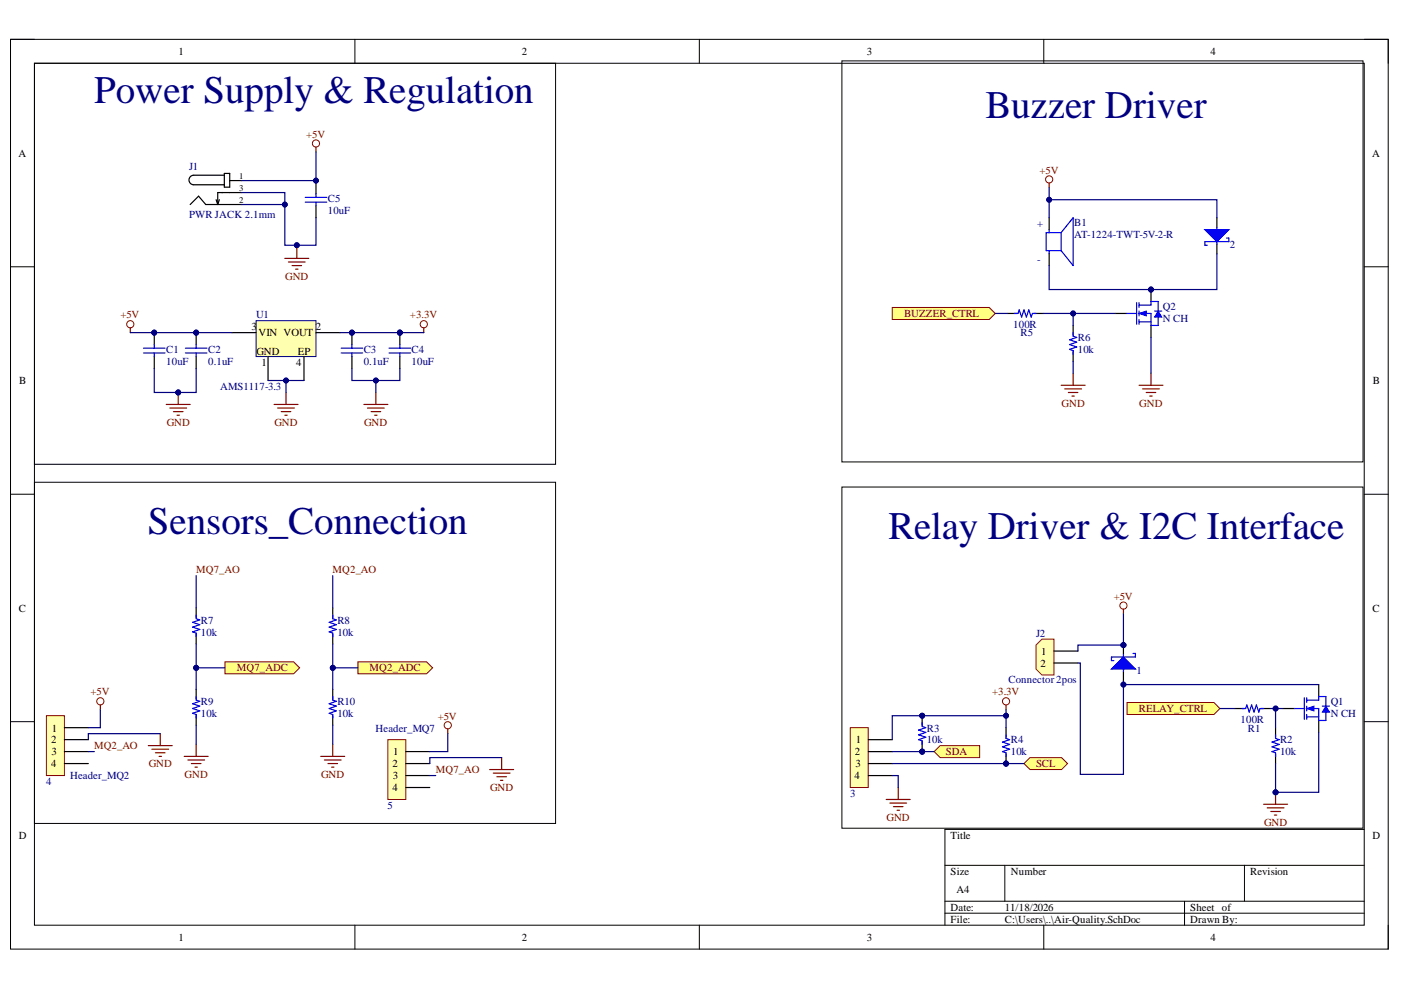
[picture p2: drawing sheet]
<svg xmlns="http://www.w3.org/2000/svg" width="297mm" height="210mm" viewBox="0 0 297 210" stroke-linecap="round" stroke-linejoin="round" font-family="sans-serif">
<defs><g id="words">
<g font-size="8.3" fill="#000080">
<text x="20" y="21.8">Power Supply &amp; Regulation</text>
<text x="208.9" y="25.1">Buzzer Driver</text>
<text x="31.4" y="113.2">Sensors_Connection</text>
<text x="188.4" y="114.2">Relay Driver &amp; I2C Interface</text>
</g>
<g font-size="2.3">
<text x="37.9" y="11.6">1</text>
<text x="110.7" y="11.6">2</text>
<text x="183.8" y="11.6">3</text>
<text x="256.7" y="11.6">4</text>
<text x="3.9" y="33.3">A</text>
<text x="290.9" y="33.3">A</text>
<text x="53.3" y="70">3</text>
<text x="54.8" y="71.3">VIN VOUT</text>
<text x="67" y="70">2</text>
<text x="54.4" y="75.4">GND</text>
<text x="55.5" y="77.6">1</text>
<text x="62.8" y="77.6">4</text>
<text x="63.2" y="75.4">EP</text>
<text x="4.1" y="81.4">B</text>
<text x="291.1" y="81.4">B</text>
<text x="4" y="129.7">C</text>
<text x="291" y="129.7">C</text>
<text x="220.6" y="141.3">2</text>
<text x="220.8" y="138.8">1</text>
<text x="11" y="155.1">1</text>
<text x="10.8" y="157.6">2</text>
<text x="10.9" y="160.2">3</text>
<text x="83.4" y="160.2">1</text>
<text x="181.3" y="160.2">2</text>
<text x="181.4" y="157.6">1</text>
<text x="10.8" y="162.7">4</text>
<text x="83.2" y="162.7">2</text>
<text x="83.2" y="167.8">4</text>
<text x="83.3" y="165.2">3</text>
<text x="181.2" y="165.2">4</text>
<text x="181.4" y="162.7">3</text>
<text x="4" y="177.9">D</text>
<text x="201.6" y="177.9">Title</text>
<text x="291" y="177.9">D</text>
<text x="201.6" y="185.5">Size</text>
<text x="214.3" y="185.5">Number</text>
<text x="265.1" y="185.5">Revision</text>
<text x="202.8" y="189.3">A4</text>
<text x="201.6" y="193.1">Date:</text>
<text x="201.6" y="195.7">File:</text>
<text x="213.1" y="193.1">11/18/2026</text>
<text x="213.1" y="195.7">C:\Users\..\Air-Quality.SchDoc</text>
<text x="252.4" y="193.1">Sheet of</text>
<text x="252.4" y="195.7">Drawn By:</text>
<text x="37.9" y="199.5">1</text>
<text x="110.7" y="199.5">2</text>
<text x="183.8" y="199.5">3</text>
<text x="256.7" y="199.5">4</text>
</g>
<g font-size="2.3" fill="#800000">
<text x="64.9" y="29.2">+5V</text>
<text x="220.4" y="36.8">+5V</text>
<text x="60.5" y="59.4">GND</text>
<text x="25.5" y="67.5">+5V</text>
<text x="86.9" y="67.5">+3.3V</text>
<text x="191.7" y="67.2">BUZZER_CTRL</text>
<text x="225.1" y="86.2">GND</text>
<text x="241.5" y="86.2">GND</text>
<text x="35.3" y="90.4">GND</text>
<text x="58.2" y="90.4">GND</text>
<text x="77.2" y="90.4">GND</text>
<text x="41.6" y="121.6">MQ7_AO</text>
<text x="70.5" y="121.6">MQ2_AO</text>
<text x="236.1" y="127.1">+5V</text>
<text x="50.2" y="142.3">MQ7_ADC</text>
<text x="78.4" y="142.3">MQ2_ADC</text>
<text x="19.2" y="147.4">+5V</text>
<text x="210.4" y="147.4">+3.3V</text>
<text x="92.8" y="152.6">+5V</text>
<text x="241.5" y="151">RELAY_CTRL</text>
<text x="20" y="158.9">MQ2_AO</text>
<text x="200.5" y="160.2">SDA</text>
<text x="31.5" y="162.7">GND</text>
<text x="39.1" y="165">GND</text>
<text x="68.1" y="165">GND</text>
<text x="92.4" y="164">MQ7_AO</text>
<text x="103.9" y="167.8">GND</text>
<text x="219.7" y="162.7">SCL</text>
<text x="187.9" y="174.1">GND</text>
<text x="268" y="175.1">GND</text>
</g>
<g font-size="2.3" fill="#000080">
<text x="40.1" y="36.1">J1</text>
<text x="40.1" y="46.2">PWR JACK 2.1mm</text>
<text x="69.5" y="45.4">10uF</text>
<text x="69.5" y="42.9">C5</text>
<text x="227.8" y="48">B1</text>
<text x="219.9" y="48.2">+</text>
<text x="227.8" y="50.5">AT-1224-TWT-5V-2-R</text>
<text x="260.7" y="52.5">2</text>
<text x="219.9" y="55.8">-</text>
<text x="246.5" y="65.7">Q2</text>
<text x="54.3" y="67.5">U1</text>
<text x="214.8" y="69.5">100R</text>
<text x="216.4" y="71.3">R5</text>
<text x="246.5" y="68.3">N CH</text>
<text x="35.3" y="77.4">10uF</text>
<text x="35.3" y="74.8">C1</text>
<text x="44.1" y="77.4">0.1uF</text>
<text x="44.1" y="74.8">C2</text>
<text x="77.1" y="77.4">0.1uF</text>
<text x="77.1" y="74.8">C3</text>
<text x="87.3" y="77.4">10uF</text>
<text x="87.3" y="74.8">C4</text>
<text x="228.5" y="74.8">10k</text>
<text x="228.5" y="72.3">R6</text>
<text x="46.7" y="82.7">AMS1117-3.3</text>
<text x="42.6" y="134.7">10k</text>
<text x="42.6" y="132.2">R7</text>
<text x="71.5" y="134.7">10k</text>
<text x="71.5" y="132.2">R8</text>
<text x="219.7" y="135">J2</text>
<text x="241" y="142.9">1</text>
<text x="42.6" y="149.5">R9</text>
<text x="71.5" y="149.5">R10</text>
<text x="213.8" y="144.9">Connector 2pos</text>
<text x="282.1" y="149.5">Q1</text>
<text x="42.6" y="152.1">10k</text>
<text x="71.5" y="152.1">10k</text>
<text x="79.6" y="155.1">Header_MQ7</text>
<text x="196.5" y="155.1">R3</text>
<text x="263" y="153.3">100R</text>
<text x="264.5" y="155.1">R1</text>
<text x="282.1" y="152.1">N CH</text>
<text x="196.5" y="157.6">10k</text>
<text x="214.3" y="160.2">10k</text>
<text x="214.3" y="157.6">R4</text>
<text x="271.4" y="160.2">10k</text>
<text x="271.4" y="157.6">R2</text>
<text x="9.8" y="166.5">4</text>
<text x="14.9" y="165.2">Header_MQ2</text>
<text x="82.2" y="171.6">5</text>
<text x="180.3" y="169">3</text>
</g>
<g font-size="1.9">
<text x="50.7" y="37.9">1</text>
<text x="50.7" y="40.5">3</text>
<text x="50.7" y="43">2</text>
</g>
</g></defs>
<path d="M2.2 8.3h292.1v192.9h-292.1z" fill="none" stroke="#000" stroke-width=".21"/>
<path d="M7.3 13.4h281.9v182.8h-281.9z" fill-rule="evenodd" fill="#fff"/>
<g fill="none" stroke="#000" stroke-width=".21">
<path d="M2.2 8.3h5.1M7.3 13.4h281.9v182.8h-281.9zM75.2 8.3v5.1M148.3 8.3v5.1M221.3 8.3v5.1M289.2 8.3h5.1v5.1M2.2 56.6h5.1M289.2 56.6h5.1M2.2 104.8h5.1M289.2 104.8h5.1M2.2 153h5.1M289.2 153h5.1"/>
<path d="M289.2 175.9h-88.9v20.3M75.2 196.2v5M148.3 196.2v5M200.3 183.5h88.9M200.3 191.1h88.9M200.3 193.6h88.9M213 183.5v7.6M221.3 196.2v5M251.1 191.1v5.1M263.8 183.5v7.6M294.3 196.2v5"/>
</g>
<path d="M47.6 37.1h-6.5a1.01 1.01 0 0 0-1 1.1 1.01 1.01 0 0 0 1 1h6.5M47.6 36.8h1.1v2.9h-1.1zM48.7 38.3h2.5M67 38.5v2.6M40.3 43.4l1.8-1.8 1.5 1.8h7.6M45.8 42.3l.4 1.1M46.5 42.3l-.3 1.1M51.2 40.8h-5v2.6M67 43.6v2.6" fill="none" stroke="#000" stroke-width=".25"/>
<circle cx="67" cy="30.4" r=".76" fill="none" stroke="#800000" stroke-width=".21"/>
<path d="M67 31.2v1M60.4 54.8h5.1M61.2 55.6h3.5M61.9 56.3h2M62.7 57.1h.5M62.9 52.2v2.6" fill="none" stroke="#800000" stroke-width=".25"/>
<path d="M64.7 42.9h4.6M64.7 41.8h4.6M67 41.1v.7M67 42.9v.7" fill="none" stroke="#00f" stroke-width=".25"/>
<path d="M219.7 136.8l1.2-1.3h2.6v7.6h-2.6l-1.2-1.2z" fill-rule="evenodd" fill="#ffffb0"/>
<path d="M219.7 136.8l1.2-1.3h2.6v7.6h-2.6l-1.2-1.2z" fill="none" stroke="#980000" stroke-width=".21"/>
<path d="M223.5 138h5M223.5 140.6h5" fill="none" stroke="#000" stroke-width=".25"/>
<circle cx="238.2" cy="136.8" r=".51" fill="#000080"/>
<circle cx="238.2" cy="136.8" r=".51" fill="none" stroke="#000080" stroke-width=".21"/>
<path d="M240.7 138.5v.8h-5v.8" fill="none" stroke="#00f" stroke-width=".25"/>
<path d="M238.2 136.8v2" fill="none" stroke="#000" stroke-width=".25"/>
<circle cx="238.2" cy="136.8" r=".51" fill="#000080"/>
<circle cx="238.2" cy="136.8" r=".51" fill="none" stroke="#000080" stroke-width=".21"/>
<path d="M238.2 142.4v2" fill="none" stroke="#000" stroke-width=".25"/>
<path d="M238.2 138.8v.5M235.7 140.1h.5M238.2 141.9v.5" fill="none" stroke="#00f" stroke-width=".25"/>
<path d="M238.2 139.3l2.5 2.6h-5z" fill="#00f"/>
<path d="M238.2 139.3l2.5 2.6h-5zM240.2 138.5h.5M274.5 150.2h2M276.5 147.9v4.6M277 152h2.6M277 150.2h2.6M277 147.9v1M277 149.7v1M277 151.5v1M279.6 147.7v.7h-2.6" fill="none" stroke="#00f" stroke-width=".25"/>
<circle cx="238.2" cy="128.4" r=".76" fill="none" stroke="#800000" stroke-width=".21"/>
<path d="M238.2 129.2v1" fill="none" stroke="#800000" stroke-width=".25"/>
<path d="M272 150.2h2.5M279.6 145.1v2.6M279.6 152.8v2.5" fill="none" stroke="#000" stroke-width=".25"/>
<path d="M277 150.2l1.6-.5v1z" fill="#00f"/>
<path d="M277 150.2l1.6-.5v1z" fill="none" stroke="#00f" stroke-width=".21"/>
<path d="M279.6 150.2v2.6h1.5v-1.8M279.6 147.7h1.5v2" fill="none" stroke="#00f" stroke-width=".25"/>
<path d="M281.1 149.7l.8 1.3h-1.5z" fill="#00f"/>
<path d="M281.1 149.7l.8 1.3h-1.5z" fill="none" stroke="#00f" stroke-width=".21"/>
<path d="M263.3 150.2h.8l.3-.7 .5 1.5 .5-1.5 .5 1.5 .5-1.5 .5 1.5 .2-.8h.8M280.4 149.7h1.5" fill="none" stroke="#00f" stroke-width=".25"/>
<path d="M261.8 150.2h2M267.4 150.2h2" fill="none" stroke="#000" stroke-width=".25"/>
<path d="M267.9 170.5h5.1M268.7 171.3h3.5M269.4 172.1h2.1M270.2 172.8h.5M270.4 168v2.5" fill="none" stroke="#800000" stroke-width=".25"/>
<circle cx="270.4" cy="168" r=".51" fill="#000080"/>
<circle cx="270.4" cy="168" r=".51" fill="none" stroke="#000080" stroke-width=".21"/>
<path d="M41.6 128.9v2M41.6 134.5v2M70.5 128.9v2M70.5 134.5v2M41.6 146.2v2M41.6 151.7v2.1M70.5 146.2v2M70.5 151.7v2.1M270.4 154.3v2M270.4 159.9v2" fill="none" stroke="#000" stroke-width=".25"/>
<path d="M41.6 130.4v.8l.8 .2-1.6 .5 1.6 .6-1.6 .5 1.6 .5-1.6 .5 .8 .2v.8M70.5 130.4v.8l.8 .2-1.5 .5 1.5 .6-1.5 .5 1.5 .5-1.5 .5 .7 .2v.8M41.6 147.7v.7l.8 .3-1.6 .5 1.6 .5-1.6 .5 1.6 .5-1.6 .5 .8 .3v.7M70.5 147.7v.7l.8 .3-1.5 .5 1.5 .5-1.5 .5 1.5 .5-1.5 .5 .7 .3v.7M270.4 155.8v.8l.8 .2-1.5 .5 1.5 .5-1.5 .5 1.5 .6-1.5 .5 .7 .2v.8" fill="none" stroke="#00f" stroke-width=".25"/>
<path d="M41.6 157.8v2.6M70.5 157.8v2.6M39.1 160.4h5M39.8 161.1h3.6M40.6 161.9h2M41.3 162.7h.5M68 160.4h5.1M68.8 161.1h3.5M69.5 161.9h2.1M70.3 162.7h.5" fill="none" stroke="#800000" stroke-width=".25"/>
<path d="M54.3 68h12.7v7.6h-12.7z" fill-rule="evenodd" fill="#ffffb0"/>
<path d="M54.3 68h12.7v7.6h-12.7z" fill="none" stroke="#000080" stroke-width=".21"/>
<path d="M49.2 70.5h5.1M56.8 75.6v5.1M64.5 75.6v5.1M67 70.5h5.1" fill="none" stroke="#000" stroke-width=".25"/>
<circle cx="27.6" cy="68.7" r=".76" fill="none" stroke="#800000" stroke-width=".21"/>
<path d="M27.6 69.5v1" fill="none" stroke="#800000" stroke-width=".25"/>
<circle cx="32.7" cy="70.5" r=".51" fill="#000080"/>
<circle cx="32.7" cy="70.5" r=".51" fill="none" stroke="#000080" stroke-width=".21"/>
<path d="M32.7 70.5v2.6" fill="none" stroke="#000" stroke-width=".25"/>
<circle cx="32.7" cy="70.5" r=".51" fill="#000080"/>
<circle cx="32.7" cy="70.5" r=".51" fill="none" stroke="#000080" stroke-width=".21"/>
<path d="M32.7 75.6v2.5" fill="none" stroke="#000" stroke-width=".25"/>
<path d="M30.4 74.8h4.6M30.4 73.8h4.6M32.7 73.1v.7M32.7 74.8v.8" fill="none" stroke="#00f" stroke-width=".25"/>
<circle cx="41.6" cy="70.5" r=".51" fill="#000080"/>
<circle cx="41.6" cy="70.5" r=".51" fill="none" stroke="#000080" stroke-width=".21"/>
<path d="M41.6 70.5v2.6" fill="none" stroke="#000" stroke-width=".25"/>
<circle cx="41.6" cy="70.5" r=".51" fill="#000080"/>
<circle cx="41.6" cy="70.5" r=".51" fill="none" stroke="#000080" stroke-width=".21"/>
<path d="M41.6 75.6v2.5" fill="none" stroke="#000" stroke-width=".25"/>
<path d="M39.3 74.8h4.6M39.3 73.8h4.6M41.6 73.1v.7M41.6 74.8v.8" fill="none" stroke="#00f" stroke-width=".25"/>
<circle cx="84.8" cy="70.5" r=".51" fill="#000080"/>
<circle cx="84.8" cy="70.5" r=".51" fill="none" stroke="#000080" stroke-width=".21"/>
<path d="M84.8 70.5v2.6" fill="none" stroke="#000" stroke-width=".25"/>
<circle cx="84.8" cy="70.5" r=".51" fill="#000080"/>
<circle cx="84.8" cy="70.5" r=".51" fill="none" stroke="#000080" stroke-width=".21"/>
<path d="M84.8 75.6v2.5" fill="none" stroke="#000" stroke-width=".25"/>
<path d="M82.5 74.8h4.6M82.5 73.8h4.6M84.8 73.1v.7M84.8 74.8v.8" fill="none" stroke="#00f" stroke-width=".25"/>
<circle cx="74.6" cy="70.5" r=".51" fill="#000080"/>
<circle cx="74.6" cy="70.5" r=".51" fill="none" stroke="#000080" stroke-width=".21"/>
<path d="M74.6 70.5v2.6" fill="none" stroke="#000" stroke-width=".25"/>
<circle cx="74.6" cy="70.5" r=".51" fill="#000080"/>
<circle cx="74.6" cy="70.5" r=".51" fill="none" stroke="#000080" stroke-width=".21"/>
<path d="M74.6 75.6v2.5" fill="none" stroke="#000" stroke-width=".25"/>
<path d="M72.3 74.8h4.6M72.3 73.8h4.6M74.6 73.1v.7M74.6 74.8v.8" fill="none" stroke="#00f" stroke-width=".25"/>
<g fill="none" stroke="#800000" stroke-width=".25">
<path d="M35.2 85.8h5.1M36 86.5h3.6M36.8 87.3h2M37.5 88h.5M37.8 83.2v2.6M58.1 85.8h5.1M58.9 86.5h3.5M59.6 87.3h2.1M60.4 88h.5M60.6 83.2v2.6M77.2 85.8h5M77.9 86.5h3.6"/>
<path d="M78.7 87.3h2M79.4 88h.5M79.7 83.2v2.6"/>
</g>
<circle cx="37.8" cy="83.2" r=".51" fill="#000080"/>
<circle cx="37.8" cy="83.2" r=".51" fill="none" stroke="#000080" stroke-width=".21"/>
<g fill="none" stroke="#800000" stroke-width=".21">
<circle cx="222.4" cy="38" r=".76"/>
<circle cx="89.9" cy="68.7" r=".76"/>
</g>
<path d="M222.4 38.8v1M89.9 69.5v1" fill="none" stroke="#800000" stroke-width=".25"/>
<path d="M222.4 48.7v.6M222.4 53.1v.7M225 49.3h-3.2v3.8h3.2M225 49.3v3.8M225 49.3l2.5-3.1v10.1l-2.5-3.2" fill="none" stroke="#00f" stroke-width=".25"/>
<path d="M222.4 46.2v2.5M222.4 53.8v2.5" fill="none" stroke="#000" stroke-width=".25"/>
<circle cx="244" cy="61.4" r=".51" fill="#000080"/>
<circle cx="244" cy="61.4" r=".51" fill="none" stroke="#000080" stroke-width=".21"/>
<path d="M236.4 66.5h2.5M244 61.4v2.5M244 69v2.5" fill="none" stroke="#000" stroke-width=".25"/>
<circle cx="244" cy="61.4" r=".51" fill="#000080"/>
<circle cx="244" cy="61.4" r=".51" fill="none" stroke="#000080" stroke-width=".21"/>
<path d="M238.9 66.5h2.1M241 64.2v4.6M241.5 68.2h2.5M241.5 66.5h2.5M241.5 64.2v1M241.5 66v1M241.5 67.7v1.1M244 63.9v.8h-2.5" fill="none" stroke="#00f" stroke-width=".25"/>
<path d="M241.5 66.5l1.5-.5v1z" fill="#00f"/>
<path d="M241.5 66.5l1.5-.5v1z" fill="none" stroke="#00f" stroke-width=".21"/>
<path d="M244 66.5v2.5h1.6v-1.8M244 63.9h1.6v2.1" fill="none" stroke="#00f" stroke-width=".25"/>
<path d="M245.6 66l.7 1.2h-1.5z" fill="#00f"/>
<path d="M245.6 66l.7 1.2h-1.5z" fill="none" stroke="#00f" stroke-width=".21"/>
<path d="M215.1 66.5h.7l.3-.8 .5 1.5 .5-1.5 .5 1.5 .5-1.5 .5 1.5 .3-.7h.8M227.5 70.5v.8l.8 .2-1.5 .5 1.5 .6-1.5 .5 1.5 .5-1.5 .5 .7 .2v.8M244.8 66h1.5" fill="none" stroke="#00f" stroke-width=".25"/>
<path d="M227.5 79.2v2.5M244 79.2v2.5M225 81.7h5.1M225.7 82.5h3.6M226.5 83.2h2M227.3 84h.5M241.5 81.7h5.1M242.3 82.5h3.5M243 83.2h2M243.8 84h.5" fill="none" stroke="#800000" stroke-width=".25"/>
<path d="M213.6 66.5h2M219.1 66.5h2.1M227.5 69v2M227.5 74.6v2" fill="none" stroke="#000" stroke-width=".25"/>
<path d="M180.3 154.3h3.8v12.7h-3.8z" fill-rule="evenodd" fill="#ffffb0"/>
<path d="M180.3 154.3h3.8v12.7h-3.8z" fill="none" stroke="#980000" stroke-width=".21"/>
<path d="M184.1 156.8h5.1M184.1 159.4h5.1M184.1 161.9h5.1M184.1 164.4h5.1" fill="none" stroke="#000" stroke-width=".25"/>
<circle cx="213.3" cy="148.7" r=".76" fill="none" stroke="#800000" stroke-width=".21"/>
<path d="M213.3 149.5v1" fill="none" stroke="#800000" stroke-width=".25"/>
<circle cx="195.5" cy="151.7" r=".51" fill="#000080"/>
<circle cx="195.5" cy="151.7" r=".51" fill="none" stroke="#000080" stroke-width=".21"/>
<circle cx="195.5" cy="159.4" r=".51" fill="#000080"/>
<circle cx="195.5" cy="159.4" r=".51" fill="none" stroke="#000080" stroke-width=".21"/>
<path d="M195.5 151.7v2.1" fill="none" stroke="#000" stroke-width=".25"/>
<circle cx="195.5" cy="151.7" r=".51" fill="#000080"/>
<circle cx="195.5" cy="151.7" r=".51" fill="none" stroke="#000080" stroke-width=".21"/>
<path d="M195.5 157.3v2.1" fill="none" stroke="#000" stroke-width=".25"/>
<circle cx="195.5" cy="159.4" r=".51" fill="#000080"/>
<circle cx="195.5" cy="159.4" r=".51" fill="none" stroke="#000080" stroke-width=".21"/>
<path d="M195.5 153.3v.7l.8 .3-1.5 .5 1.5 .5-1.5 .5 1.5 .5-1.5 .5 .7 .3v.7" fill="none" stroke="#00f" stroke-width=".25"/>
<path d="M187.9 169.5h5.1M188.7 170.3h3.5M189.4 171h2.1M190.2 171.8h.5M190.4 167v2.5" fill="none" stroke="#800000" stroke-width=".25"/>
<circle cx="213.3" cy="161.9" r=".51" fill="#000080"/>
<circle cx="213.3" cy="161.9" r=".51" fill="none" stroke="#000080" stroke-width=".21"/>
<path d="M213.3 154.3v2M213.3 159.9v2" fill="none" stroke="#000" stroke-width=".25"/>
<circle cx="213.3" cy="161.9" r=".51" fill="#000080"/>
<circle cx="213.3" cy="161.9" r=".51" fill="none" stroke="#000080" stroke-width=".21"/>
<path d="M213.3 155.8v.8l.8 .2-1.6 .5 1.6 .5-1.6 .5 1.6 .6-1.6 .5 .8 .2v.8" fill="none" stroke="#00f" stroke-width=".25"/>
<path d="M82.2 156.8h3.8v12.7h-3.8z" fill-rule="evenodd" fill="#ffffb0"/>
<path d="M82.2 156.8h3.8v12.7h-3.8z" fill="none" stroke="#980000" stroke-width=".21"/>
<path d="M86 159.4h5.1M86 161.9h5.1M86 164.4h5.1M86 167h5.1" fill="none" stroke="#000" stroke-width=".25"/>
<circle cx="94.9" cy="153.8" r=".76" fill="none" stroke="#800000" stroke-width=".21"/>
<path d="M94.9 154.5v1M103.8 163.2h5.1M104.6 163.9h3.5M105.3 164.7h2.1M106.1 165.4h.5M106.4 160.6v2.6" fill="none" stroke="#800000" stroke-width=".25"/>
<path d="M9.8 151.7h3.9v12.7h-3.9z" fill-rule="evenodd" fill="#ffffb0"/>
<path d="M9.8 151.7h3.9v12.7h-3.9z" fill="none" stroke="#980000" stroke-width=".21"/>
<path d="M13.7 154.3h5M13.7 156.8h5M13.7 159.4h5M13.7 161.9h5" fill="none" stroke="#000" stroke-width=".25"/>
<circle cx="21.3" cy="148.7" r=".76" fill="none" stroke="#800000" stroke-width=".21"/>
<path d="M21.3 149.5v1M31.4 158.1h5.1M32.2 158.8h3.6M33 159.6h2M34 155.5v2.6M33.7 160.4h.5" fill="none" stroke="#800000" stroke-width=".25"/>
<path d="M189.2 65.2h20.5l1.3 1.3-1.3 1.2h-20.5z" fill-rule="evenodd" fill="#ffff80"/>
<path d="M189.2 65.2h20.5l1.3 1.3-1.3 1.2h-20.5z" fill="none" stroke="#800000" stroke-width=".21"/>
<path d="M238.9 148.9h18.5l1.2 1.3-1.2 1.3h-18.5z" fill-rule="evenodd" fill="#ffff80"/>
<path d="M238.9 148.9h18.5l1.2 1.3-1.2 1.3h-18.5z" fill="none" stroke="#800000" stroke-width=".21"/>
<path d="M47.7 140.3h14.6l1.2 1.3-1.2 1.3h-14.6z" fill-rule="evenodd" fill="#ffff80"/>
<path d="M47.7 140.3h14.6l1.2 1.3-1.2 1.3h-14.6z" fill="none" stroke="#800000" stroke-width=".21"/>
<path d="M75.9 140.3h14.5l1.3 1.3-1.3 1.3h-14.5z" fill-rule="evenodd" fill="#ffff80"/>
<path d="M75.9 140.3h14.5l1.3 1.3-1.3 1.3h-14.5z" fill="none" stroke="#800000" stroke-width=".21"/>
<path d="M198.1 159.4l1.2-1.3h8.4v2.5h-8.4z" fill-rule="evenodd" fill="#ffff80"/>
<path d="M198.1 159.4l1.2-1.3h8.4v2.5h-8.4z" fill="none" stroke="#800000" stroke-width=".21"/>
<path d="M217.1 161.9l1.3-1.3h6.7l1.2 1.3-1.2 1.3h-6.7z" fill-rule="evenodd" fill="#ffff80"/>
<path d="M217.1 161.9l1.3-1.3h6.7l1.2 1.3-1.2 1.3h-6.7z" fill="none" stroke="#800000" stroke-width=".21"/>
<circle cx="41.6" cy="141.6" r=".51" fill="#000080"/>
<circle cx="41.6" cy="141.6" r=".51" fill="none" stroke="#000080" stroke-width=".21"/>
<circle cx="70.6" cy="141.6" r=".51" fill="#000080"/>
<circle cx="70.6" cy="141.6" r=".51" fill="none" stroke="#000080" stroke-width=".21"/>
<path d="M258 48.2v.5M258 51.2v.5M260 50.5h.5v.7h-5v.8" fill="none" stroke="#00f" stroke-width=".25"/>
<path d="M258 46.2v2M258 51.7v2.1" fill="none" stroke="#000" stroke-width=".25"/>
<path d="M255.5 48.7h5l-2.5 2.5z" fill="#00f"/>
<path d="M255.5 48.7h5l-2.5 2.5zM255.5 52h.5" fill="none" stroke="#00f" stroke-width=".25"/>
<path d="M7.3 13.4h110.5v85h-110.5zM178.5 12.9h110.5v85h-110.5zM7.3 102.2h110.5v72.4h-110.5zM178.5 103.3h110.5v72.3h-110.5z" fill="none" stroke="#000" stroke-width=".21"/>
<path d="M67 46.2v5.8h-4.1v.2" fill="none" stroke="#000080" stroke-width=".25"/>
<circle cx="62.9" cy="52" r=".51" fill="#000080"/>
<circle cx="62.9" cy="52" r=".51" fill="none" stroke="#000080" stroke-width=".21"/>
<path d="M67 32.2v6.3" fill="none" stroke="#000080" stroke-width=".25"/>
<circle cx="67" cy="38.3" r=".51" fill="#000080"/>
<circle cx="67" cy="38.3" r=".51" fill="none" stroke="#000080" stroke-width=".21"/>
<path d="M51.2 38.3h15.8" fill="none" stroke="#000080" stroke-width=".25"/>
<circle cx="67" cy="38.3" r=".51" fill="#000080"/>
<circle cx="67" cy="38.3" r=".51" fill="none" stroke="#000080" stroke-width=".21"/>
<path d="M51.2 43.4h9.2" fill="none" stroke="#000080" stroke-width=".25"/>
<circle cx="60.4" cy="43.4" r=".51" fill="#000080"/>
<circle cx="60.4" cy="43.4" r=".51" fill="none" stroke="#000080" stroke-width=".21"/>
<path d="M51.2 40.8h9.2v11.2h2.5" fill="none" stroke="#000080" stroke-width=".25"/>
<circle cx="60.4" cy="43.4" r=".51" fill="#000080"/>
<circle cx="60.4" cy="43.4" r=".51" fill="none" stroke="#000080" stroke-width=".21"/>
<circle cx="62.9" cy="52" r=".51" fill="#000080"/>
<circle cx="62.9" cy="52" r=".51" fill="none" stroke="#000080" stroke-width=".21"/>
<path d="M238.2 136.8h-9.7v1.2" fill="none" stroke="#000080" stroke-width=".25"/>
<circle cx="238.2" cy="136.8" r=".51" fill="#000080"/>
<circle cx="238.2" cy="136.8" r=".51" fill="none" stroke="#000080" stroke-width=".21"/>
<path d="M238.2 130.2v6.6" fill="none" stroke="#000080" stroke-width=".25"/>
<circle cx="238.2" cy="136.8" r=".51" fill="#000080"/>
<circle cx="238.2" cy="136.8" r=".51" fill="none" stroke="#000080" stroke-width=".21"/>
<path d="M228.5 140.6h.5v23.6h9.2v-19.8" fill="none" stroke="#000080" stroke-width=".25"/>
<circle cx="238.2" cy="145.1" r=".51" fill="#000080"/>
<circle cx="238.2" cy="145.1" r=".51" fill="none" stroke="#000080" stroke-width=".21"/>
<path d="M41.6 136.5v9.7" fill="none" stroke="#000080" stroke-width=".25"/>
<circle cx="41.6" cy="141.6" r=".51" fill="#000080"/>
<circle cx="41.6" cy="141.6" r=".51" fill="none" stroke="#000080" stroke-width=".21"/>
<path d="M41.6 122v6.9M70.5 136.5v9.7M41.6 153.8v4" fill="none" stroke="#000080" stroke-width=".25"/>
<circle cx="70.6" cy="141.6" r=".51" fill="#000080"/>
<circle cx="70.6" cy="141.6" r=".51" fill="none" stroke="#000080" stroke-width=".21"/>
<path d="M27.6 70.5h21.6M70.5 122v6.9M70.5 153.8v4" fill="none" stroke="#000080" stroke-width=".25"/>
<circle cx="32.7" cy="70.5" r=".51" fill="#000080"/>
<circle cx="32.7" cy="70.5" r=".51" fill="none" stroke="#000080" stroke-width=".21"/>
<circle cx="41.6" cy="70.5" r=".51" fill="#000080"/>
<circle cx="41.6" cy="70.5" r=".51" fill="none" stroke="#000080" stroke-width=".21"/>
<path d="M56.8 80.7h7.7" fill="none" stroke="#000080" stroke-width=".25"/>
<circle cx="60.6" cy="80.7" r=".51" fill="#000080"/>
<circle cx="60.6" cy="80.7" r=".51" fill="none" stroke="#000080" stroke-width=".21"/>
<path d="M72.1 70.5h12.7" fill="none" stroke="#000080" stroke-width=".25"/>
<circle cx="74.6" cy="70.5" r=".51" fill="#000080"/>
<circle cx="74.6" cy="70.5" r=".51" fill="none" stroke="#000080" stroke-width=".21"/>
<circle cx="84.8" cy="70.5" r=".51" fill="#000080"/>
<circle cx="84.8" cy="70.5" r=".51" fill="none" stroke="#000080" stroke-width=".21"/>
<path d="M84.8 70.5h5.1" fill="none" stroke="#000080" stroke-width=".25"/>
<circle cx="84.8" cy="70.5" r=".51" fill="#000080"/>
<circle cx="84.8" cy="70.5" r=".51" fill="none" stroke="#000080" stroke-width=".21"/>
<path d="M74.6 78.1v2.6h10.2v-2.6" fill="none" stroke="#000080" stroke-width=".25"/>
<circle cx="79.7" cy="80.7" r=".51" fill="#000080"/>
<circle cx="79.7" cy="80.7" r=".51" fill="none" stroke="#000080" stroke-width=".21"/>
<path d="M79.7 80.7v2.5" fill="none" stroke="#000080" stroke-width=".25"/>
<circle cx="79.7" cy="80.7" r=".51" fill="#000080"/>
<circle cx="79.7" cy="80.7" r=".51" fill="none" stroke="#000080" stroke-width=".21"/>
<path d="M60.6 80.7v2.5" fill="none" stroke="#000080" stroke-width=".25"/>
<circle cx="60.6" cy="80.7" r=".51" fill="#000080"/>
<circle cx="60.6" cy="80.7" r=".51" fill="none" stroke="#000080" stroke-width=".21"/>
<path d="M32.7 78.1v5.1h5.1" fill="none" stroke="#000080" stroke-width=".25"/>
<circle cx="37.8" cy="83.2" r=".51" fill="#000080"/>
<circle cx="37.8" cy="83.2" r=".51" fill="none" stroke="#000080" stroke-width=".21"/>
<path d="M41.6 78.1v5.1h-3.8" fill="none" stroke="#000080" stroke-width=".25"/>
<circle cx="37.8" cy="83.2" r=".51" fill="#000080"/>
<circle cx="37.8" cy="83.2" r=".51" fill="none" stroke="#000080" stroke-width=".21"/>
<path d="M222.4 39.8v6.4" fill="none" stroke="#000080" stroke-width=".25"/>
<circle cx="222.4" cy="42.4" r=".51" fill="#000080"/>
<circle cx="222.4" cy="42.4" r=".51" fill="none" stroke="#000080" stroke-width=".21"/>
<path d="M222.4 42.3h35.6v3.9" fill="none" stroke="#000080" stroke-width=".25"/>
<circle cx="222.4" cy="42.4" r=".51" fill="#000080"/>
<circle cx="222.4" cy="42.4" r=".51" fill="none" stroke="#000080" stroke-width=".21"/>
<path d="M258 53.8v7.6h-35.6v-5.1" fill="none" stroke="#000080" stroke-width=".25"/>
<circle cx="244" cy="61.4" r=".51" fill="#000080"/>
<circle cx="244" cy="61.4" r=".51" fill="none" stroke="#000080" stroke-width=".21"/>
<path d="M221.2 66.5h6.3v2.5M244 71.5v7.7" fill="none" stroke="#000080" stroke-width=".25"/>
<circle cx="227.5" cy="66.5" r=".51" fill="#000080"/>
<circle cx="227.5" cy="66.5" r=".51" fill="none" stroke="#000080" stroke-width=".21"/>
<path d="M227.5 66.5h8.9" fill="none" stroke="#000080" stroke-width=".25"/>
<circle cx="227.5" cy="66.5" r=".51" fill="#000080"/>
<circle cx="227.5" cy="66.5" r=".51" fill="none" stroke="#000080" stroke-width=".21"/>
<path d="M227.5 76.6v2.6M189.2 159.4h6.3M189.2 164.4h1.2v2.6" fill="none" stroke="#000080" stroke-width=".25"/>
<circle cx="195.5" cy="159.4" r=".51" fill="#000080"/>
<circle cx="195.5" cy="159.4" r=".51" fill="none" stroke="#000080" stroke-width=".21"/>
<path d="M18.7 159.4h1.3M21.3 150.5v3.8h-2.6M34 155.5h-15.3v1.3M94.9 155.5v3.9h-3.8M269.4 150.2h1M91.1 164.4h1.3M106.4 160.6h-15.3v1.3" fill="none" stroke="#000080" stroke-width=".25"/>
<circle cx="270.4" cy="150.2" r=".51" fill="#000080"/>
<circle cx="270.4" cy="150.2" r=".51" fill="none" stroke="#000080" stroke-width=".21"/>
<path d="M272 150.2h-1.6v4.1" fill="none" stroke="#000080" stroke-width=".25"/>
<circle cx="270.4" cy="150.2" r=".51" fill="#000080"/>
<circle cx="270.4" cy="150.2" r=".51" fill="none" stroke="#000080" stroke-width=".21"/>
<path d="M238.2 145.1h41.4" fill="none" stroke="#000080" stroke-width=".25"/>
<circle cx="238.2" cy="145.1" r=".51" fill="#000080"/>
<circle cx="238.2" cy="145.1" r=".51" fill="none" stroke="#000080" stroke-width=".21"/>
<path d="M211 66.5h2.6M41.6 141.6h6.1M258.6 150.2h3.2" fill="none" stroke="#000080" stroke-width=".25"/>
<circle cx="41.6" cy="141.6" r=".51" fill="#000080"/>
<circle cx="41.6" cy="141.6" r=".51" fill="none" stroke="#000080" stroke-width=".21"/>
<path d="M70.5 141.6h5.4" fill="none" stroke="#000080" stroke-width=".25"/>
<circle cx="70.6" cy="141.6" r=".51" fill="#000080"/>
<circle cx="70.6" cy="141.6" r=".51" fill="none" stroke="#000080" stroke-width=".21"/>
<path d="M189.2 161.9h24.1" fill="none" stroke="#000080" stroke-width=".25"/>
<circle cx="213.3" cy="161.9" r=".51" fill="#000080"/>
<circle cx="213.3" cy="161.9" r=".51" fill="none" stroke="#000080" stroke-width=".21"/>
<path d="M213.3 151.7v2.6" fill="none" stroke="#000080" stroke-width=".25"/>
<circle cx="213.3" cy="151.7" r=".51" fill="#000080"/>
<circle cx="213.3" cy="151.7" r=".51" fill="none" stroke="#000080" stroke-width=".21"/>
<path d="M213.3 150.5v1.2h-24.1v5.1" fill="none" stroke="#000080" stroke-width=".25"/>
<circle cx="195.5" cy="151.7" r=".51" fill="#000080"/>
<circle cx="195.5" cy="151.7" r=".51" fill="none" stroke="#000080" stroke-width=".21"/>
<circle cx="213.3" cy="151.7" r=".51" fill="#000080"/>
<circle cx="213.3" cy="151.7" r=".51" fill="none" stroke="#000080" stroke-width=".21"/>
<path d="M195.5 159.4h2.6" fill="none" stroke="#000080" stroke-width=".25"/>
<circle cx="195.5" cy="159.4" r=".51" fill="#000080"/>
<circle cx="195.5" cy="159.4" r=".51" fill="none" stroke="#000080" stroke-width=".21"/>
<path d="M213.3 161.9h3.8" fill="none" stroke="#000080" stroke-width=".25"/>
<circle cx="213.3" cy="161.9" r=".51" fill="#000080"/>
<circle cx="213.3" cy="161.9" r=".51" fill="none" stroke="#000080" stroke-width=".21"/>
<path d="M279.6 155.3v12.7h-9.2" fill="none" stroke="#000080" stroke-width=".25"/>
<circle cx="270.4" cy="168" r=".51" fill="#000080"/>
<circle cx="270.4" cy="168" r=".51" fill="none" stroke="#000080" stroke-width=".21"/>
<path d="M270.4 161.9v6.1" fill="none" stroke="#000080" stroke-width=".25"/>
<circle cx="270.4" cy="168" r=".51" fill="#000080"/>
<circle cx="270.4" cy="168" r=".51" fill="none" stroke="#000080" stroke-width=".21"/>
<use href="#words"/>
</svg>
